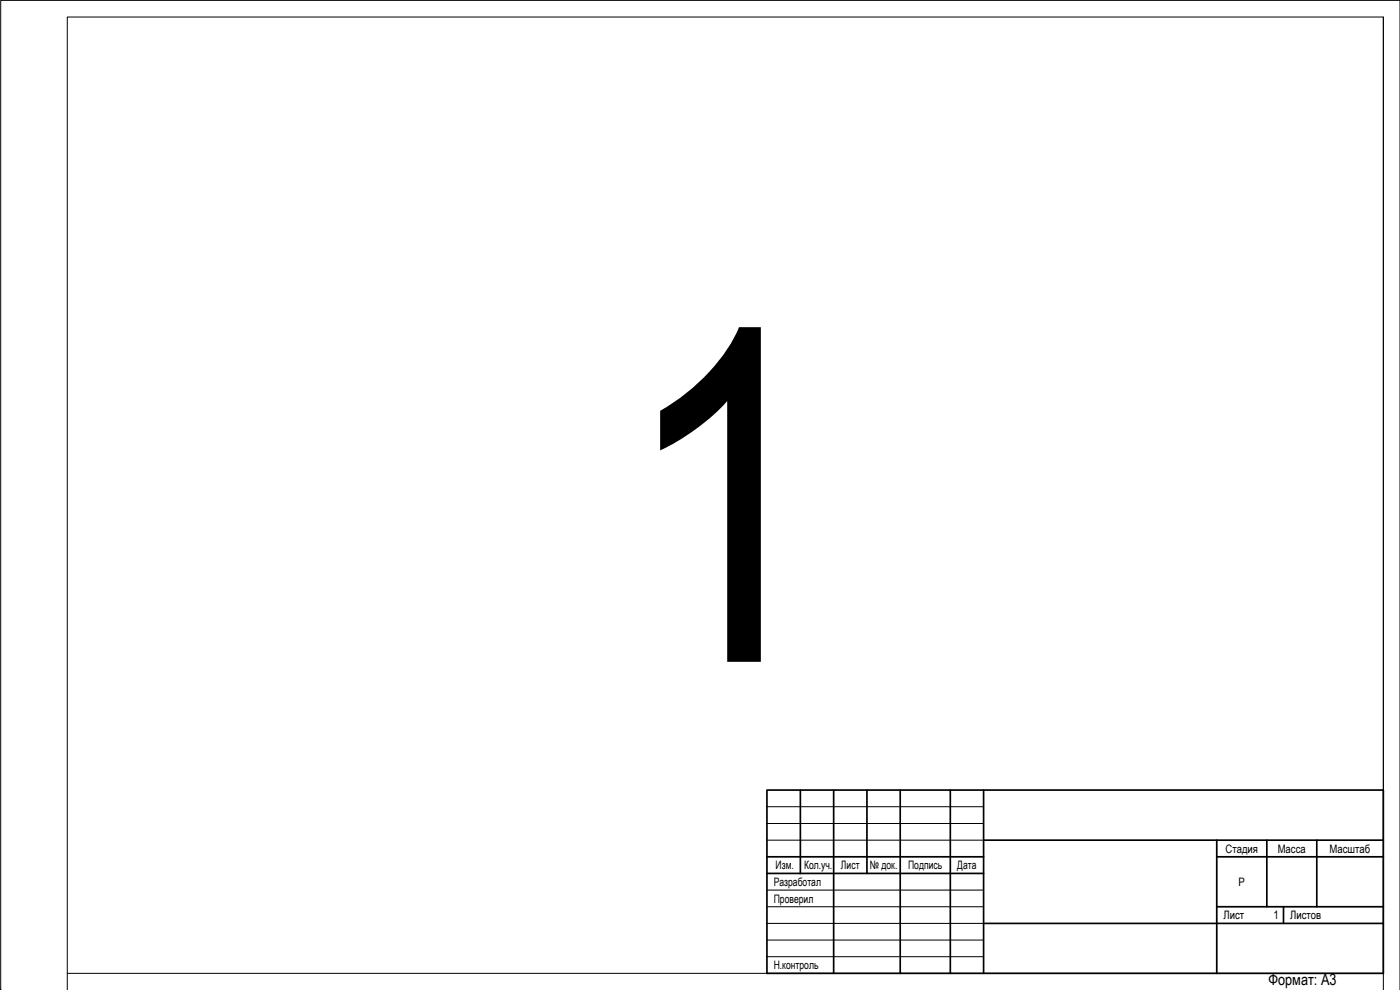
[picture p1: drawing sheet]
<svg xmlns="http://www.w3.org/2000/svg" width="420mm" height="297mm" viewBox="0 0 420 297" stroke-linecap="round" stroke-linejoin="round" font-family="sans-serif">
<defs><g id="words">
<text font-size="139.7" x="185.8" y="198.6">1</text>
<text font-size="4.7" x="380.7" y="295.6">Формат: A3</text>
<g font-size="3.5">
<text x="367.8" y="255.8">Стадия</text>
<text x="383.5" y="255.8">Масса</text>
<text x="399" y="255.8">Масштаб</text>
<text x="232.8" y="260.8">Изм.</text>
<text x="241.3" y="260.8">Кол.уч.</text>
<text x="252.4" y="260.8">Лист</text>
<text x="261.1" y="260.8">№ док.</text>
<text x="272.5" y="260.8">Подпись</text>
<text x="287.3" y="260.8">Дата</text>
<text x="232.2" y="265.8">Разработал</text>
<text x="371.7" y="265.8">Р</text>
<text x="232.2" y="270.8">Проверил</text>
<text x="367.2" y="275.8">Лист</text>
<text x="382.2" y="275.8">1</text>
<text x="387.2" y="275.8">Листов</text>
<text x="232.2" y="290.8">Н.контроль</text>
</g>
</g></defs>
<!-- layer: 11 -->
<path d="M.2 297v-296.9h420v296.9M20.2 297v-291.9h395v291.9" fill="none" stroke="#000" stroke-width=".3"/>
<!-- layer: 12 -->
<path d="M415.2 5.1v286.9h-395" fill="none" stroke="#000" stroke-width=".3"/>
<g fill="none" stroke="#000" stroke-width=".51">
<path d="M230.2 237.1h185v54.9h-185zM240.2 237.1v25M250.2 237.1v54.9M260.2 237.1v25M270.2 237.1v54.9M285.2 237.1v54.9M295.2 237.1v54.9M230.2 257.1h65M295.2 252.1h120M365.2 252.1v39.9M365.2 257.1h50M380.2 252.1v20"/>
<path d="M395.2 252.1v20M230.2 262.1h65M295.2 277.1h120M365.2 272.1h50M385.2 272.1v5"/>
</g>
<path d="M230.2 242h65M230.2 247.1h65M230.2 252.1h65M230.2 267.1h65M230.2 272.1h65M230.2 277.1h65M230.2 282.1h65M230.2 287h65" fill="none" stroke="#000" stroke-width=".3"/>
<!-- layer: 0 -->
<path d="M.2 297h.1" fill="none" stroke="#000" stroke-width=".3"/>
<use href="#words"/>
</svg>
